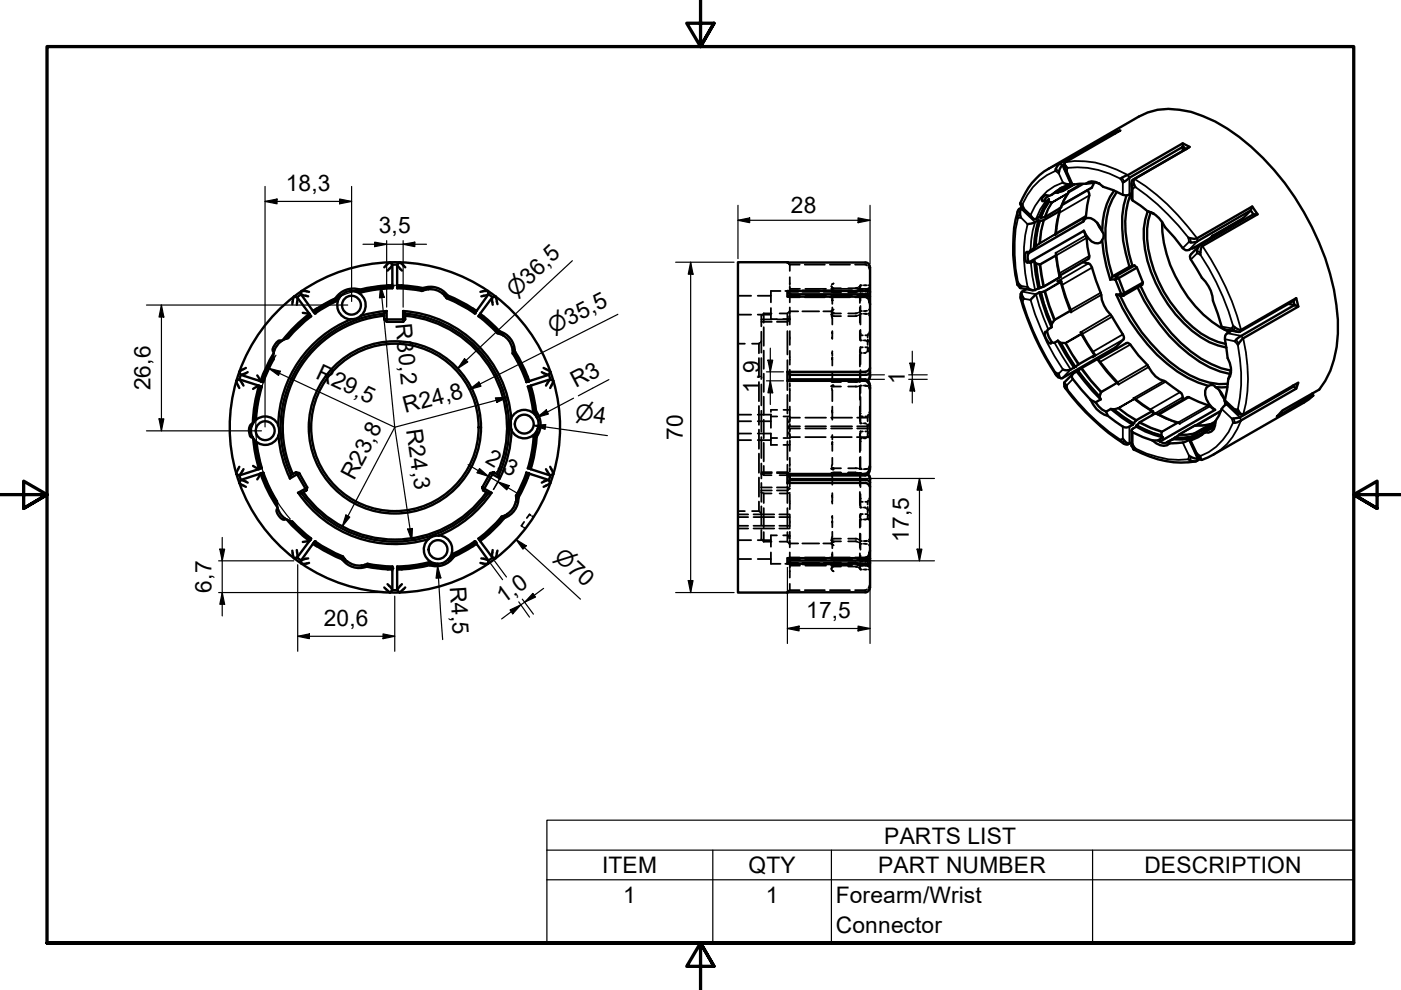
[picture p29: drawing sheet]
<svg xmlns="http://www.w3.org/2000/svg" width="297mm" height="210mm" viewBox="0 0 297 210" stroke-linecap="round" stroke-linejoin="round" font-family="sans-serif">
<defs><g id="words">
<g font-size="4.8">
<text x="60.6" y="40.4">18,3</text>
<text x="167.7" y="45.1">28</text>
<text x="80.3" y="49.5">3,5</text>
<text x="83.8" y="68.7" transform="rotate(84 83.8 68.7)">R30,2</text>
<text x="31.9" y="82.8" transform="rotate(-90 31.9 82.8)">26,6</text>
<text x="66.7" y="80.2" transform="rotate(25 66.7 80.2)">R29,5</text>
<text x="122.1" y="82.3" transform="rotate(-28 122.1 82.3)">R3</text>
<text x="161" y="83.2" transform="rotate(-90 161 83.2)">1,9</text>
<text x="191.8" y="81.3" transform="rotate(-90 191.8 81.3)">1</text>
<text x="85.9" y="87.7" transform="rotate(-15 85.9 87.7)">R24,8</text>
<text x="86.1" y="91.1" transform="rotate(82 86.1 91.1)">R24,3</text>
<text x="144.8" y="93.3" transform="rotate(-90 144.8 93.3)">70</text>
<text x="102.7" y="97.9" transform="rotate(30 102.7 97.9)">2,3</text>
<text x="75.1" y="102.1" transform="rotate(-62 75.1 102.1)">R23,8</text>
<text x="192.7" y="114.9" transform="rotate(-90 192.7 114.9)">17,5</text>
<text x="44.8" y="125.7" transform="rotate(-90 44.8 125.7)">6,7</text>
<text x="95.4" y="124.4" transform="rotate(86 95.4 124.4)">R4,5</text>
<text x="106.7" y="128.1" transform="rotate(-36 106.7 128.1)">1,0</text>
<text x="170.9" y="131">17,5</text>
<text x="68.6" y="132.6">20,6</text>
<text x="187.5" y="178.9">PARTS LIST</text>
<text x="127.7" y="185.1">ITEM</text>
<text x="158.7" y="185.2">QTY</text>
<text x="186.2" y="185.1">PART NUMBER</text>
<text x="242.6" y="185.2">DESCRIPTION</text>
<text x="132.1" y="191.5">1</text>
<text x="162.4" y="191.5">1</text>
<text x="177.2" y="191.5">Forearm/Wrist</text>
<text x="177.2" y="197.8">Connector</text>
</g>
<g font-size="4.6">
<text x="109.3" y="63.2" transform="rotate(-43 109.3 63.2)">⌀36,5</text>
<text x="117.2" y="70.8" transform="rotate(-27 117.2 70.8)">⌀35,5</text>
<text x="121.8" y="88.9" transform="rotate(8 121.8 88.9)">⌀4</text>
<text x="117.3" y="118.3" transform="rotate(43 117.3 118.3)">⌀70</text>
</g>
</g></defs>
<!-- layer: Visible (ISO) -->
<g fill="none" stroke="#000" stroke-width=".51">
<path d="M225.1 39.8l-1.5 1.1M225.4 38.7a1.8 1.8 0 0 0 1.7 .2M225.7 34.8a2.11 2.11 0 0 0-1.2 1.9M225.7 34.6a1.26 1.26 0 0 0 .5 1.7M225.7 35.7l1.6 3.5 3-.2M226.3 35.6a1.2 1.2 0 0 1-.6-1.1l11.9-6.8-1.2 .3-11.7 6.7-.7 .8-.2 .7M226.9 39.1l-2.2 .9M227.2 39l-1.5 .8-1.5 1-.6 .1M227.7 39.1l-1.1 .6M227.8 39.1l-2.4 1.4-1.2 .3M230.3 39a2.23 2.23 0 0 1 2.8 0l.8 .6 2.1 .7 2.4 1.1a1.76 1.76 0 0 0 1.5-.4M230.3 39l1-.2a1.71 1.71 0 0 1 1.8 .2"/>
<path d="M232 38.6l-.6 1.2-6.2 3.7M236.4 28l.1 .3M237.6 37.9l1.5-.8 11.7-6.7 1.4 .8-11.7 6.7a1.34 1.34 0 0 0 .2 1.8M239.9 38.9l.1 3.4 3.3 2.5M250.8 30.4v.8l-11.3 6.5-1.4 1M251.5 31.6l-11.3 6.5a1.43 1.43 0 0 0 0 1.9M251.5 31.6l-.7-.4v.8M252.2 31.2l-.7 .4M83.2 56.1l-.3 .6-.7 .7M83.2 56.1l-.6-.4-1.1 1M83.2 56.1v5M84.2 56.1l.6-.4 1.1 1"/>
<path d="M84.2 56.1l1 1.3M84.2 56.1v5l3 .2 2.3 .4M84.2 56.1h-1M84.7 55.6a35 35 0 0 0-34 46.8M84.7 55.6a35 35 0 0 1 32.6 25.2M166.9 55.6l16.6 .1a1 1 0 0 1 1 1v5.2M166.9 55.6h-10.4v70h10.4M166.9 55.6v.1M215.8 44.9a32.6 32.6 0 0 0-.1 15.4M215.8 59.9l-.1 .5 .6 .7M216.3 43.2a14.2 14.2 0 0 1 6-7.4l19.1-11.1a12.8 12.8 0 0 1 8.7-1.4 27.4 27.4 0 0 1 12.7 5.8 56.4 56.4 0 0 1 20.5 35.6 24.9 24.9 0 0 1-2.3 16l-1.3 1.9-7.8 4.4-1.2 1.4 7.7-4.5-.2-.4M216.3 43.2l.5 .1"/>
<path d="M216.3 43.2l.3 .8 .5 .2M216.6 44a1.5 1.5 0 0 0-.8 2.2M216.7 44.1l2.2 2.2M216.7 44.2a1.45 1.45 0 0 0-.2 1.9M218.1 53.6l-.3-.2a1.49 1.49 0 0 0-.2 2.1l.2 .2 .3-.2M218.1 53.7a2.03 2.03 0 0 0 0 1.8M218.1 53.6v.1M218.1 55.5l.1 .1M218.5 45.6a1.02 1.02 0 0 0 1.1 .9l.7-.5M219.2 52.7l-.7 .4-.4 .5M219.3 55.3l-.7 .4-.4-.1M219.3 55.3l.3 2.8 .6 3"/>
<path d="M219.3 55.3l.3 .6 .8 5.1-.2 .1M220.2 46.7l-1.1 .6-1.2 .2M220.2 46.7l-.8 3.8-.2 2.2M220.2 46.7l.3 .1M220.3 46l.4 .1M220.5 46.8l-.8 3.5-.1 1.9-.4 .5M222.3 41.6a.9 .9 0 0 0-1.1 0 .9 .9 0 0 0-.2 1h.4M222.3 41.6l-.6 .3-.3 .7M222.4 42.3l-.7 .4-.3-.1M222.4 42.3l-1.2 1.7-.9 2M222.4 42.3v.5l-1 1.6-.7 1.7M223.6 40.9l-1.3 .7"/>
<path d="M223.8 53.6l.9 5.1M224.2 59.7l.3-.2h.4l.1 .2M224.6 44.2l.1 .3-.1 .3-3.4 1.9-.7 .1M224.7 44.6a18.9 18.9 0 0 0-.8 4.9l-.2 .3M224.7 58.7l-3.3 2-1.1 .4M224.7 58.6v.1M224.7 58.7v.1M224.9 59.7h.1zM225 59.6a30.5 30.5 0 0 0 2.1 6.3v.3M226.6 40.5l-1.6 3.5-3.4 2-.9 .1M229.6 55.6l1.5 .4 .2 .4 2.1 5.7a7.9 7.9 0 0 0 2.4 5.1l2.3 3.7 .2 .8-.1 .3-1.7 1.6M229.7 47l.4-.6a2.05 2.05 0 0 1 2.6 .9l1 1.8a1.64 1.64 0 0 1-.9 2.5 2.83 2.83 0 0 1-2.5-1.8l-.5-.9"/>
<path d="M229.7 47l-11.6 6.7M229.8 48.9l.6 1.6 .5 4.1-.1 .3-6.1 3.6M229.8 48.9l-11.6 6.7M230.6 40.4l.2 .3 .1 .7-.6 4.4-.6 1.2M232.6 47.2l1 1.7M233.7 50.9l.3 2.7 .6 2.8 .8 2.9M235.4 59.3l1.1-.1 1.2 3.2-1 .1M235.9 58.6l-.5 .7M236.2 40.4a13.8 13.8 0 0 0-2.5 8.7M236.8 40.7a13.2 13.2 0 0 0-2.4 7.7 28.1 28.1 0 0 0 1.5 10.2M238.8 41.4a24.7 24.7 0 0 0 .7 15.2M239.7 41.1a18.7 18.7 0 0 0-.7 10.4l.4 2.4 .7 2.5"/>
<path d="M240.1 56.4l-.6 .2-3.6 2M240.5 56.3l-3.8 2.2-.8 .1M240.5 56.3l.5 .4M240.5 56.3l-.4 .1M241 56.7l-3.8 2.3-.7 .2 .2-.7 .5 .5 1.2 3.1 3.9-2.2M241 56.7l1.3 3.2M242.3 59.9l-.1 .5-3.9 2.2-.6-.2 .7-.3-.1 .5-.8 .1M243.3 44.8a5.4 5.4 0 0 1 3.7 3.4l2 2.1 1.8 2.3a1.07 1.07 0 0 0 1.3 .4l1.2-.6 3.2-1.9 .6-.5-.1 .1 6.5-3.8 1.7-1.7 .5 .8M243.3 44.8a18.5 18.5 0 0 0 .7 12.8 27.6 27.6 0 0 0 12.4 15l1.9 .7 1.7 .4M243.3 44.8l1.4 .5M244 45a18 18 0 0 0 .7 12.3 28.6 28.6 0 0 0 9.9 13.4l1.8 1 1.8 .8 1.7 .4M246.4 47a27.6 27.6 0 0 0 12.4 22.4l1.8 1"/>
<path d="M252 50.4l1.2 .2 .6-.1 11.7-6.7 1.1 1.6-11.6 6.8-.4 .5-.1 1.3M254.3 52.1l-1.8 1.8a.84 .84 0 0 0 0 1.1l2.3 3.9a7.5 7.5 0 0 1 2.4 4.9l1.8 5.5 .3 .3 .3 .2 2.7 .5M260.6 48l.2 .3M265.5 43.8l-.3 .8-11.5 6.7-.8 .1-.8-.1M265.7 45.4l-11.4 6.7a1.99 1.99 0 0 0-.5 1.6M265.7 45.4h.9M51.1 79.5l4.1 1.3M51.1 79.5l-.3 .9M52.1 78l-1.4 .8 .4 .7M52.5 78.9l-1.4 .6M54.5 79.6l.7 1.2M57.9 75.6l-1.3 2.6-1.1 2.7"/>
<path d="M57.9 75.6v-.2v.8M58 76.2l-1 2-1.2 2.8M58 74.8l-.1 .6M58.1 74.8a30.1 30.1 0 0 0-2.9 6M59.5 72.4l-1 1.1-.3 .9M59.8 72.2l-.4 .2v-.2a2.46 2.46 0 0 0-1.6 2.3l.3-.1-.1 .4M60.3 71.9l-.5 .3M60.5 71.9h-.2M61 71.7l-.7 .2M63 63l-.7-.1-.3 1.6M63 63l-.1 1.6M63 63l2.6 3.5"/>
<path d="M63.8 62.4l1.5 .4M63.8 62.4l2.6 3.5M63.8 62.4l-.8 .6M64.2 66.3l1.4 .2M65.5 61.9l-1.6-.2-.1 .7M65.6 66.5l.4 .6a33 33 0 0 0-5 4.6M65.6 66.5a30.1 30.1 0 0 0-5.7 5.7M65.8 66.7a29.9 29.9 0 0 0-5.3 5.1M66.4 65.9l.1 .2M66.5 66.1l.2 .4M67.2 65.4l-.8 .5M71.3 63.8l-2 1.1-2.5 1.6"/>
<path d="M71.4 63.7l-.1 .1M71.7 63.3l-2.7 1.3-2.4 1.6M71.8 63.2l-.4 .5M71.8 63.2l-.2 .1M72.2 62.8l.2-.2a3 3 0 0 0-.7 3.2 3 3 0 0 0 2.7 1.9M72.2 62.8l-2.7 1.3-2.2 1.3M72.2 62.8l-.4 .4M74.4 67.7a24.7 24.7 0 0 0-15.4 22.4 3 3 0 0 0-2.9-1.8 3 3 0 0 0-2.7 2v-.1M74.6 61.7a3 3 0 0 1 2.7 1.9 3 3 0 0 1-.7 3.3l2.6-.6 2.8-.4M75.2 61.7l1.1-.3a4.5 4.5 0 0 0-5.1 1.8M75.2 61.7l.6 .1M75.2 61.7h-.7a2.76 2.76 0 0 0-2.1 .9"/>
<path d="M75.8 61.8l.7 .1M75.8 61.8h.1M76.5 66.9a2.64 2.64 0 0 1-2.1 .8M81.5 66.9a23.8 23.8 0 0 0-19.4 33.6M81.5 66.5a24.2 24.2 0 0 0-19.8 34.2M82 65.9v1.8h3.5v-1.8M82 65.9l-.5 .6v1.2l.5 .5v-.5h-.5M82 68.2h3.5M82.2 60.5h1M82.2 60.5l-2.9 .3-3 .6M83.2 61.1a33.2 33.2 0 0 0-6.7 .9M83.2 60.7a29.9 29.9 0 0 0-7.2 1.1"/>
<path d="M84.2 60.5h1M84.2 60.7l3 .2 2.8 .5M85.2 60.5l2.6 .3 3 .5M85.5 67.7h.4l-.4 .5zM85.5 65.9l.4 .6v1.2M85.5 65.9a24.7 24.7 0 0 1 22.9 22.9M86 66.5a24.2 24.2 0 0 1 19.7 34.2M86 66.9a23.8 23.8 0 0 1 19.4 33.6M89.5 61.7h-.1M89.7 61.1a4.5 4.5 0 0 1 5.2 1.5M90 61.4h.1M90 61.4h.2l-.7 .2"/>
<path d="M90.8 61.3l1.6 .2 1.4 .7M90.8 61.3l-.6 .1M94.2 62.6l.5 .6M94.2 62.6l.2 .2M94.2 62.6l-.3-.4 1 .4M94.4 62.7a29.9 29.9 0 0 1 6.5 3.5M94.6 63.2l.2 .1a29.3 29.3 0 0 1 5.9 3.2l.3-.6M94.9 62.6l2.7 1.3 2.6 1.5M100.2 65.4l.8 .5M101.4 67h.1M101.5 67.1l2.3 1.9 1.6 1.6M101.7 66.7l2.2 1.9 2.1 2.1"/>
<path d="M101.8 66.5l2.3 1.9 1.8 1.8M101.8 66.5l-.3 .5M101.9 61.9l1.5-.2 .2 .7M103.6 62.4l-1.6 .4M103.6 62.4l-2.6 3.5M103.6 62.4l.8 .6M104.4 63l.7-.1 .4 1.6M104.4 63l.1 1.6M104.4 63l-2.6 3.5M105.3 70.6l.8 .2-.1-.1M105.9 70.2a4.5 4.5 0 0 1 3.3 4.3M105.9 70.2l.8 .9-.6-.3"/>
<path d="M106.6 71.1l1.2 1 .7 1.5M108.6 74.9l.1 .1M108.7 74.1v.8M108.7 74.1v.3M108.7 74.1l-.1-.5 .6 .9M108.7 75a29.5 29.5 0 0 1 2.9 6M108.8 74.4a29.9 29.9 0 0 1 3.2 6.5M109.2 74.6l1.8 3.2 1.2 3M114.9 78.9l1.4 .6M115.3 78l1.3 .8-.3 .7M116.3 79.5l-4.1 1.3M116.4 79.5l.3 .9"/>
<path d="M166.9 61.7l.5 .7h16.1l1 .4v-.9M167.4 62.4v.5M167.4 79.5v.9M184.5 78l-.3 .5-.7 .3h-16.6v1.9h16.6a1.59 1.59 0 0 1 1 1.6M184.5 61.9l-.3-.2h-17.3v1.2h16.6a1.12 1.12 0 0 1 .8 1.1l.2 .5M184.5 78l-.2 1.2-.6 .3h-16.3l-.5-.7M184.5 79.6l-.2 .6-.3 .4M184.5 78.9l-.2 1.5-.3 .3M184.5 62.8v15.2M216.3 61.1l2.6 .5M216.3 63.1a58.2 58.2 0 0 0 7.7 16.5M216.5 60.6l-.2 .5"/>
<path d="M216.6 61.9a1.5 1.5 0 0 0 .2 2M217.6 61.3l-.9 .5a1.16 1.16 0 0 0 .4 1.5M217.9 60.9a1.53 1.53 0 0 0 2.3 .2M220.3 62l-.7 .4-1.1 1.2M220.3 62l1.6 5 1 2.4M220.3 62l.4 .1 .6 2.2 1.6 4.4v.7M222 70.4l-.4-.1a2.34 2.34 0 0 0 1.2 2.6l.2-.3M222 70.4l.4 1.1 .6 1.1M222.9 69.4l-.8 .6-.1 .4M223.8 79a1.32 1.32 0 0 0 1.1 1.2M224.3 72.2l-.7 .5-.6-.1M224.3 72.2l3.4 5.7"/>
<path d="M224.3 72.2l.6 .5 3.1 5.1M227.5 79.3l-1.8 1.8-.1 .2 .6 .4M227.7 77.9a2.32 2.32 0 0 1-2.3 .4M228 77.8l-.3 .1M228.3 78.8l-.7 .4a.83 .83 0 0 0-.1 1.2l3.7 4.3M228.3 78.8l3.3 4 1.8 1.9M228.5 78.6l4.2-2.6 4.5 5.5M228.5 78.6l4.6 5.4 .3 .7M228.5 78.6l-.2 .2M229.1 70.5l.3 .1 1.1 2.1 1.7 2.6M231.6 75.7l.6-.4-4.2 2.5M232.9 76.2l6.2-3.5 .5 .4 1.8 2.2 1.9 2.1a5.8 5.8 0 0 0 3.8 3.5l3.1 2.3a1.59 1.59 0 0 1 .6 1.5"/>
<path d="M236.5 73.6l-11.5 6.6a.87 .87 0 0 1-.5-1M236.5 73.6l.2 .3M236.7 62.5a37.2 37.2 0 0 0 15.1 17.6l2.3 1 2.1 .7M236.7 62.5l.8 .2M237.5 62.7a38.3 38.3 0 0 0 12.6 15.6 16.3 16.3 0 0 0 10.2 3.1M241.2 60.9a35.2 35.2 0 0 0 15.3 17l2.2 .9 2.1 .5M241.8 60.6a39.4 39.4 0 0 0 10.7 13.9 20.5 20.5 0 0 0 8.5 4.1M260.9 70.1v.1a1.53 1.53 0 0 0-1.2 1.7l.6 4a4.2 4.2 0 0 1 .1 4.5M260.9 70.1v.2M261 78.4l-.6 2M261.4 69.1l.9 .6 .8 .2 11.7-6.7 .5 1.8-11.7 6.7-1.2 1.4M273.1 64.4l1.3 .3"/>
<path d="M274.3 63.8l.1 .9M274.4 64.7l-11.3 6.5-1.3 1.2M274.4 64.7l.9 .3M274.8 63.2l-.5 .6-11.6 6.6a2.2 2.2 0 0 1-1.5-.8M50.7 99l-.6 1.4 .6 .4M50.7 80.4l-.6 .3 .6 1.6M50.7 80.4l.9 1.4M50.7 80.4l4.2 1.4M51.6 99.5l-.9 1.3M53.3 90.4a3.2 3.2 0 0 0 .2 2.2M53.4 90.1l-.2-.1a2.29 2.29 0 0 0 .1 2.7l.2-.1M53.5 92.6l.4 .8"/>
<path d="M53.5 92.7a3 3 0 0 0 2.9 1.6 3 3 0 0 0 2.7-1.9 24.7 24.7 0 0 0 2.4 9M53.7 98.8l1.2 .7M53.7 92.9a30.1 30.1 0 0 0 1.2 6.6M53.8 89.3l-.4 .8M53.9 93.4l.5 .6M53.9 93.4l.1 .2M54 93.6l.4 2.9 .7 2.8-.1 .1M54.3 88.5l-.5 .8M54.4 94v.1M54.4 94.1l.4 2.2 .7 2.9M54.9 81.8l-1.2 .7M54.9 99.5l-4.2 1.3"/>
<path d="M54.9 81.8l.6 .2M54.9 81.8a30.1 30.1 0 0 0-1.3 8M55 99.4l-.1 .1M55.2 81.9a33.2 33.2 0 0 0-1.4 7.2v.2M55.2 80.8l.6 .2M55.4 99.2l-.4 .2M55.5 82a29.5 29.5 0 0 0-1.2 6.5M58.9 90.1a2.88 2.88 0 0 1 .1 2.3M108.4 88.8a3.1 3.1 0 0 0 .1 2.3 24.7 24.7 0 0 1-2.5 10.3M111.9 99.3h.1M111.9 82l.8 2.9 .3 2.2M112 99.3l.5 .2"/>
<path d="M112.2 80.8l-.6 .2M112.3 81.9a26 26 0 0 1 1.1 5.8l.1 .1M112.5 81.8l.3 .9M112.5 99.5l4.1 1.3M112.5 81.8l-.6 .2M112.8 98.5l-.3 1M112.8 82.7l.8 4.5a4.5 4.5 0 0 1 .2 5.4M113 87.2v.1M113 87.2l.5 .6M113.1 92.7a29.5 29.5 0 0 1-1.2 6.6M113.5 87.8l.2 .5M113.6 92l-.5 .7"/>
<path d="M113.6 92l-.1 .2a28.3 28.3 0 0 1-1.2 7.2M113.6 92l.3-.5a31.1 31.1 0 0 1-1.1 7M113.7 87.2v1.1M113.7 88.3l.2 .3M113.9 88.6a3 3 0 0 0-2.9-1.7 3 3 0 0 0-2.7 1.9M113.9 88.6a3.1 3.1 0 0 1 .1 2.2M114 90.9l-.2 .6M114 90.9a3 3 0 0 1-2.7 2 3 3 0 0 1-2.9-1.8M115.8 99.5l.8 1.3M116.6 80.4l.7 .3-.7 1.6M116.6 80.4l-.8 1.4M116.6 99l.7 1.5"/>
<path d="M116.6 80.4l-4.1 1.4M117.3 80.8a35 35 0 0 1 0 19.7M166.9 80.7l.5-.3h16.1a1.35 1.35 0 0 1 1 1.4v17.2M184.5 99a1.63 1.63 0 0 1-1 1.5h-16.6v1.9h16.8l.5 .4 .3 .4M184.5 99a1.47 1.47 0 0 1-1 1.8h-16.1l-.5-.3M225.6 81.3l.2 .9 .5 .4M225.8 82.2a48.5 48.5 0 0 0 12.5 11.9M231.2 84.7a5.7 5.7 0 0 0 3.7 3.5M231.2 84.7l1.1 .6M232.3 85.3l1.4 1.5 .8 .5M233.4 84.7l-1.1 .6M234.5 87.3l.4 .9"/>
<path d="M234.9 88.2l3.2 2.3a1.75 1.75 0 0 0 2.1-.4M235.5 86.7l2.4 1.9 2.3 1.5M235.5 86.7l.7 .1 4.1 3M235.5 86.7l-1 .6M237.6 93.3a1.25 1.25 0 0 0 1.9 .7M238.1 93l.3 .4a1.2 1.2 0 0 0 1.1 .6M239.9 93.8l-.4 .2M239.9 91.3v3.2M240.2 94.2l-.3 .3 .4 .8M240.3 89.8l-.1 .3M240.3 95.3a20.4 20.4 0 0 0 13.3 2.5M240.3 84.4l4.2 2.8"/>
<path d="M240.7 95.1l-.4 .2M240.9 90.5l-.9 .6v.4l.2 .2 2.1 1 2 .7M240.9 90.5l1.9 1 3.8 1.2M241 90.2l3.4 1.6 1.7 .5 .5 .4M241 90.2l-.1 .3M244.2 88l.3-.5-.1-.3-3.4 1.9-.7 .7M244.3 93.4h1.2l.4 .2M244.3 93.4a3.1 3.1 0 0 0 3.2 1l.5-.4M245.9 93.6a1.28 1.28 0 0 0 1.6 .2M246.6 92.7l-1.1 .7M247.5 93.8l.1-.1 .4 .3M248.7 93.1l-1.1 .6"/>
<path d="M249 92.9l-1.5 .9M249 92.9l-.3 .2M250.1 89.8l-.2-.2a17 17 0 0 1-4.7-2l-3.5 1.9-.7 .7M252.1 96.6l.8 .5a1 1 0 0 0 1.2 0M252.3 93.4l1.6 3.4M252.8 92.9l-1 .5a3.9 3.9 0 0 1-2.4 .6h-1.4M252.8 92.9l-2 .3-2.1-.1M252.8 92.6l-3.8 .3M252.8 92.6v.3M253.8 96.2l.1 .6 .7 .6M254.5 97.3a1.93 1.93 0 0 1-2.5 .1M254.9 92.2l-1.5 .5v-.3"/>
<path d="M255.5 91.7l-1.4 1-1.8 .7 1.1-.7M256.3 91l-.8 .7M256.6 90l-1.5 .2-1.9 .1-3.2 1.8-1 .8M256.9 90l-3.6 1.9-.5 .7M257.2 90.5l-.9 .5M257.3 90.5l-.2-.1a13.7 13.7 0 0 1-3.7 2M257.6 89.6l-.6 1.2-.7 .2M257.6 89.8l-1.5 1M257.6 86.9a8.2 8.2 0 0 0-3.5-1.7l-2.2-1-6.4 3.6M257.6 86.9l-11.7 6.7M257.6 89.6l-3.9 2.2-.3 .6M257.7 89.4l-.1 .2"/>
<path d="M257.7 82.1h2.5M257.7 82.1a4.5 4.5 0 0 1 2 2.9M257.7 82.1a1.26 1.26 0 0 0-1.3-.4 1.26 1.26 0 0 0-.9 1.1 4.5 4.5 0 0 0 2.1 4.1M258.6 82.8l.9 1.7M258.9 87.1l-5.4 3.1M259.7 85.1l.1 .8M260.2 85.6l-.5 .3a4.4 4.4 0 0 0-1.3 2.2l-.7 1.2a1.87 1.87 0 0 1-2.2 2.4M260.4 80.4l-.2 2.2-.5 2.4 2.6 2.5M261.8 86.8a1.37 1.37 0 0 0 1.7 1.1M262.4 86.8a1.36 1.36 0 0 0 1.2 1.1l11.7-6.8-.5 1.3-11.8 6.9-.7 .3h-.9M274.1 81.8l.2 .2M274.3 82l-11.4 6.5-1.7 .2"/>
<path d="M274.3 82l.5 .4M274.4 81.6l-.1 .4M278.4 83.9l-2 1.5-19.1 11-2.5 1.1-.2-.1-.1-.7M50.7 102.4l1.4 .8M50.7 102.4a35 35 0 0 0 54.4 16M50.8 100.8l.3 1M51.1 101.8l1.4 .5M51.1 101.8l-.4 .6M55.2 100.4l-.7 1.2M55.2 100.4l-4.1 1.4M55.2 100.4a30.1 30.1 0 0 0 3.6 7.2M55.3 100.4h-.1"/>
<path d="M55.5 100.4h.1M55.5 100.4a31.4 31.4 0 0 0 3.2 6.6M55.8 100.3l-.5 .1h.2M55.9 100.3a29.5 29.5 0 0 0 2.8 5.9M58.7 106.3v.7M58.7 106.2v.2M58.7 107l.2 1h-.2a2.25 2.25 0 0 0 1.6 2.2l.1-.2 .9 .4M59 108.1l.7 1.2 .7 .6M60.8 110.2a30.1 30.1 0 0 0 4.8 4.5M61.4 110.5l2.1 2.1 2.3 1.9M61.5 110.5l-.2-.1 .6 .2M61.5 101.4l1.5-.8 1.8 3-1.6 .9 .7 .1 1.1-.6 .2-.7-.4 .3 .2 .4"/>
<path d="M61.9 110.6h.1M61.9 110.6l4.1 3.6M62 116.7l.3 1.6 .7-.1M62.7 100.1l-1 .6-.2 .7M62.9 116.6l.1 1.6M63 118.2l.8 .6M63.2 104.5a24.7 24.7 0 0 0 27.7 9.8M63.4 100.3l-.4 .3-.3-.5 .7 .2 1.8 3M63.8 118.8l.2 .7 1.5-.1M64 104.6a24.2 24.2 0 0 0 39.5 0M64.3 104.4a23.8 23.8 0 0 0 38.8 0M65.3 118.4l-1.5 .4"/>
<path d="M65.6 114.7l-1.4 .2M65.6 114.7l-2.6 3.5M66 114.2l-.4 .5M66.4 115.3l.8 .6M66.4 115.3l-2.6 3.5M66.6 115.1a29.9 29.9 0 0 0 6.4 3.4M66.7 114.8l-.3 .5M66.8 114.8a29.5 29.5 0 0 0 5.9 3.2M67.2 115.8l2.6 1.6 2.7 1.2M72.5 118.6l1 .4-.3-.4M72.6 118.6a4.5 4.5 0 0 0 5.1 1.5l4.5 .6M72.6 118l.6 .6"/>
<path d="M73 118.5l.2 .1M73.6 119l1.4 .8 1.6 .1M76.6 119.9l1.1 .3M77.2 119.8l-.6 .1M77.4 119.8l2.9 .5 2.9 .2M77.9 119.5l-.7 .3h.2M78 119.5l-.1 .1M78 119.6l2.2 .3 3 .2M90.8 119.2a29.5 29.5 0 0 1-6.6 .9v5M90.8 119.2h.2M90.9 119.2l.7 .3M91.1 119.8l-2.9 .6-3 .3"/>
<path d="M91.6 119.5h-.2a29.7 29.7 0 0 1-7.2 1M91.6 119.5h.6M92.2 119.5l-1.1 .4M92.8 119.5h-.6M93 113.6a2.99 2.99 0 0 0-2.9 4 2.99 2.99 0 0 0 4.9 1.1M95.2 118.5l1-.5a4.5 4.5 0 0 1-5.1 1.8M95.2 118.5l-.2 .2M95.6 118.1l-.4 .4M100.9 115.1l-2.5 1.5-2.8 1.5M101 115.3l-2.5 1.6-2.3 1.1M101 115.3l-.3-.5-2.6 1.6-2 1-.5 .7M101 115.3l2.6 3.5"/>
<path d="M101.4 114.2l.4 .5M101.8 114.7l2.6 3.5M102 118.4l1.6 .4M102.4 104l1.1 .6 .7-.1M103.6 118.8l-.2 .7-1.5-.1M103.9 100.3l-1.7 3 .2 .7 .3-.4-.5-.3M104.2 104.5a24.7 24.7 0 0 1-11.2 9 3 3 0 0 1 2.7 2 3 3 0 0 1-.7 3.2M104.4 118.2l.7 .1M104.4 118.2l-.8 .6M104.5 116.6l-.1 1.6M104.6 100.1l-.2 .5-.5-.3 .7-.2 1.1 .6 .3 .7M105.5 116.7l-.4 1.6"/>
<path d="M106 101.4l-1.6-.8-1.7 3 1.5 .9M106.3 109.6a29.5 29.5 0 0 1-4.8 4.6M106.9 109.9l-2.6 2.7-2.5 2.1M106.9 109.4a29.9 29.9 0 0 1-5.2 5.1M107.1 109.3l-.8 .3M107.1 109.3l-.2 .1M107.6 109l-.7 .9M107.6 109l-.5 .3M109.3 106.4l-.6 1.5-1.2 1.1M109.9 105.4a4.5 4.5 0 0 1-3.1 4.5M111.6 100.2h.1M111.6 100.2l-1.1 2.8-1.1 2 .1 .8v-.2"/>
<path d="M111.6 100.2l.6 .2M111.9 101.3l-1 2.4-1.5 2.7 .1-.6M112 100.3l-1.1 2.7-1.4 2.6M112.2 100.4l-.3 .9M112.2 100.4l4.1 1.4M116.3 101.8l.3 .6-1.3 .8M116.3 101.8l-1.4 .5M116.7 100.8l-.3 1M117.3 100.5l-.7 .3M117.3 100.5a35 35 0 0 1-12.2 17.9M167.4 100.8v1M167.4 118.3v.5"/>
<path d="M184 100.6l.3 .3 .2 .4v1.9M184 100.6l.3 .5 .2 .5M184.5 118.4v6.2a1.08 1.08 0 0 1-1 1h-16.6M184.5 116.7a1.63 1.63 0 0 1-1 1.6h-16.6v1.2h17.3l.3-.1M184.5 118.4l-1 .4h-16.1l-.5 .7M184.5 102.3l-.3-.3-.5-.2h-16.3l-.5 .6M184.5 103.2v15.2M81.5 124.6l1.1 1 .6-.5M82.2 123.9l.7 .7 .3 .5M82.2 120.7h1M83.2 120.1v5M83.2 125.1h1"/>
<path d="M84.2 120.7h1M85.2 123.9l-1 1.2M85.9 124.6l-1.1 1-.6-.5M166.9 125.6h.1"/>
<circle cx="74.5" cy="64.7" r="2"/>
<circle cx="56.2" cy="91.3" r="2"/>
<circle cx="83.7" cy="90.6" r="18.3"/>
<circle cx="83.7" cy="90.6" r="17.8"/>
<circle cx="111.2" cy="89.9" r="2"/>
<circle cx="92.9" cy="116.5" r="2"/>
</g>
<!-- layer: Visible Narrow (ISO) -->
<g fill="none" stroke="#000" stroke-width=".38">
<path d="M219 39.7l1.4-1.4 1.6-1.2 1.8-.9 .7 .5 .9 2a10.9 10.9 0 0 0-6.9 6.9l-1.4-1.4-.3-.9 1-1.9zM222.3 35.8l2.4-1.1 .5 .4 1.8 3.9M223.8 35.8l.7 .6M224.7 40l-1.8 1.3M225.9 34.4a19.5 19.5 0 0 1 13.2 2.7l.4 .6v3.5M226 35.3l-.1 .7M226.6 39.7l-1.2 .8M227.2 39l-1.6 .8-1.4 1 1-.3M227.5 39.2l-1.3-2.9 .1-.7a18.4 18.4 0 0 1 11.3 2.3l.5 .8v2.6M227.6 39.1l-2.4 1.4M227.8 39.1l-2.6 1.4M229.2 39l-2.6 1.5-.2 .5"/>
<path d="M229.8 39l-3.3 1.9M231.5 39.7l-6.3 3.6M237.9 37.7l.5 .8M240.2 38.1l.3-.2a47.4 47.4 0 0 1 13.3 12.6l.1 .7-1.8 1.8M240.5 39.2l-.5 .3M215.8 46.2l.7-.1 1.4 1.4a27.5 27.5 0 0 0 0 13.4l-1.4-.3-.7-.7a33 33 0 0 1 0-13.7zM216.1 44.3h.4l3 2.8-.6 1.8-.4 4.2M216.3 45.6l-.6 .1M216.5 43.3l.3 .9M218.6 55.7l.3 2.9 .6 2.9M220.5 56l.9 4.7 3.2-1.9-.1 .1M220.5 56l.1 .1 3.2-1.8 .8 4.5 .1-.2"/>
<path d="M221.2 46.7l-.5 2.4-.4 2.5-.7 .6 .1-1.9 .8-3.5M221.4 46.6l-.6 2.4-.3 2.5-.1 .2M221.7 42.7l-1.2 1.7-.9 2.1M222.4 42.8l-1 1.6-.7 1.7M222.4 42.8l.5 .2-1.5 3.1M222.4 42.7l.6 .2M223.1 42.8l-.9 1.6-.6 1.6M223.7 49.6l-4.2 2.7M223.7 49.6l-3.2 2M223.8 54.1l-3.3 1.9-1-.2M223.9 49.5l-.2 .1M224 53.9l-.2 .4v-.2"/>
<path d="M224.6 44.8l-.6 2.3-.3 2.5M224.7 59.8l-3.1 1.8v.2l3.3-1.9 .8 3 1.2 3.1M224.9 59.7l-.2 .1 .3-.1M226.4 41l-3.3 1.8v.2l3.2-1.9-1.5 3M226.4 41h.1M230.1 46.1l-6.4 3.6M230.2 49.9l-6.4 3.7v.5M230.3 45.8l-6.4 3.6M230.4 50.5l-6.4 3.6M230.8 55.9l-6.6 3.8M230.9 54.3l-6.3 3.6M230.9 41.4l-6.3 3.7"/>
<path d="M231.5 56.7l-6.3 3.7M240.2 42.5v-2.5l.5-.3a49.4 49.4 0 0 1 11.3 10.7l.1 .9-1.3 1.3M252.3 50.5l.2 .9M252.5 55l1.3-1.3 .7 .3a54 54 0 0 1 6.9 15.1l-.2 .5-2.2-.3M253.8 53.2l.7 .3M254.4 52l.6 .2a58.3 58.3 0 0 1 8.1 17.7l-.2 .4M263.5 46.3l-6.5 3.8M215.7 60.1l.6 .8M216.7 61.8l2.9 .6 .7 2.5 1.9 4.9M216.8 62.9l-.3 .6M217.1 63.3l1.4 .3a53.8 53.8 0 0 0 6.9 14.7l-.9 .9-.7-.2a58.2 58.2 0 0 1-7-15.1zM220.7 62.1l.6 2.2 1.6 4.4 .6-.8 3.3-2h.3"/>
<path d="M220.7 62.1l.7-.3 .9 3 1.2 3.1h.1M221.4 60.7h-.2l-.8-4.5-.8-.3 .8 5.1 .8-.2M221.4 61.7l-.9 .3M221.6 61.6l-.2 .2h.2l2 6.1 3.3-1.9M223.6 72.7l3.4 5.6-1.8 1.9M223.6 67.9l-.7 1M223.8 79.3l.7 .4M224.7 72.6l1.1 .1M224.9 72.7l3.1 5.1M224.9 72.7l1 .1 2.7 4.5M225.9 72.7h-.1h.2l2.8 4.5M228.5 78.6l3 3.7 1.6 1.7"/>
<path d="M229.2 78.1l2 2.6 2.2 2.5-.4 .8M229.2 70.8l-3.3 1.9 3.3-1.8 2.8 4.4M229.4 78l1.9 2.6 2.2 2.4-.1 .2h.1M229.4 70.6l-.2 .3v-.1M232.6 76.2l2 2.6 2.1 2.4M233.4 62.1l-6.4 3.6M233.5 62.5l-6.4 3.7-.2-.2M235.5 66.7l-6.4 3.8 .1 .3M235.8 67.2l-6.4 3.6M238.1 70.9l-6.4 3.7M238.2 72l-6.6 3.7M239.6 73.1l-6.4 3.6"/>
<path d="M243.3 77.4l-6.4 3.7M243.5 77.8l-6.3 3.7-.4-.2M259.7 71.9l2.1 .5 .6 .7a33 33 0 0 1 0 13.7h-.6l-2.1-2M260.2 70.6l2.9 .6 .5 .5a32.4 32.4 0 0 1 0 16.2M261.8 69.4l-.2 .6M262.1 72l.5 .8M225.9 81.5l.1 .9M227.5 80.4l-1.3 1.3 .1 .9a47.6 47.6 0 0 0 11.3 10.7l.5-.3v-2.5M236.7 81.2l-3.1 2-.4 1M236.7 81.2l-3.2 1.8 .1 .2M236.7 81.2h.3M237 86.5l-1 .3"/>
<path d="M237.2 86.5h-.2l4 2.6M238.4 93.4l-.5 .3M239.5 90.5v3.5M240 94.4l.5 .8M240.2 91.7v2.5l.5 .9a20.5 20.5 0 0 0 11.3 2.3l.1-.8-1.3-2.8M240.4 84.6l-3.2 1.9 3.3-1.9 3.7 2.6M240.7 84.6h-.3M240.9 89.2l-3.8-2.6-.9 .2 2 1.6 2.1 1.4M241.6 89.6l2.3 1.2 2.4 .8-.2 .7-1.7-.5-3.4-1.6M241.7 89.5l2.3 1.1 2.4 .9-.1 .1h.1M244.9 87.7l2.4 1.1 2.3 .8M246.8 80.7l-6.5 3.7 .1 .2"/>
<path d="M247.1 80.9l-6.4 3.7M249.6 89.6l-3.2 1.9M249.6 89.6l.1 .1M249.6 89.6h.3M249.7 89.7l-3.3 1.8-.2 .9M249.9 92.2l-.7 .6M250.2 83.2l-6.4 3.6M250.8 84.2l-6.6 3.8M252.1 93.3l1.8 3.9-.1 .5M252.1 84.2l-6.4 3.7M252.5 96.9l-.2 .7M252.8 92.6l-1.8 .2h-1.9"/>
<path d="M253.2 92l-1.6 .2h-1.7M253.3 91.9l-1.6 .2h-1.6l-.2 .1M253.4 90.2l-.2 .1M253.7 91.8l1.9-.7 1.6-1.1-.2 .4-1.1 .8-1.2 .7-1.3 .5M253.8 96.6l.7 .5M256.1 90.8l-2.2 .9M256.2 86l-6.4 3.6M256.5 90l-3.2 .3-3.3 1.8M256.5 86.1l-6.4 3.7-.4-.1M257.4 89.9l-.2 .1M257.6 89.8l-.3 .2-.2 .4M257.6 89.6l-.5 .2"/>
<path d="M257.7 89.3l-1.3 .7M258.8 87.2l-5.2 3M259 86.7l2.2 2 .2 .9a12.4 12.4 0 0 1-6.9 7.1l-.7-.5-1.3-2.8M260 85.7l2.9 2.8 .2 .6a13.6 13.6 0 0 1-5.8 7.3M261.6 88.7l.2 .9M262.1 87.2h.5"/>
</g>
<!-- layer: Visible (ISO) -->
<g fill="#000">
<circle cx="250.8" cy="31.2" r=".25"/>
<circle cx="219.6" cy="52.2" r=".25"/>
<circle cx="220.5" cy="46.8" r=".25"/>
<circle cx="220.7" cy="46.1" r=".25"/>
<circle cx="223.9" cy="49.5" r=".25"/>
<circle cx="224.2" cy="40.8" r=".25"/>
<circle cx="224.7" cy="58.7" r=".25"/>
<circle cx="252.7" cy="52.6" r=".25"/>
<circle cx="252.8" cy="52.6" r=".25"/>
<circle cx="257.1" cy="50" r=".25"/>
<circle cx="66.7" cy="66.5" r=".25"/>
<circle cx="83.2" cy="60.7" r=".25"/>
<circle cx="84.2" cy="60.7" r=".25"/>
<circle cx="100.6" cy="66.5" r=".25"/>
<circle cx="101.7" cy="66.8" r=".25"/>
<circle cx="105.5" cy="70.6" r=".25"/>
<circle cx="167.4" cy="79.5" r=".25"/>
<circle cx="167.4" cy="62.4" r=".25"/>
<circle cx="220.4" cy="61" r=".25"/>
<circle cx="228" cy="77.8" r=".25"/>
<circle cx="228.5" cy="78.6" r=".25"/>
<circle cx="260.8" cy="70.1" r=".25"/>
<circle cx="274.4" cy="64.7" r=".25"/>
<circle cx="55.2" cy="81.9" r=".25"/>
<circle cx="55.4" cy="80.9" r=".25"/>
<circle cx="112" cy="80.9" r=".25"/>
<circle cx="112.3" cy="81.9" r=".25"/>
<circle cx="112.3" cy="99.3" r=".25"/>
<circle cx="236.2" cy="86.8" r=".25"/>
<circle cx="240.3" cy="89.8" r=".25"/>
<circle cx="241" cy="90.2" r=".25"/>
<circle cx="246.1" cy="92.3" r=".25"/>
<circle cx="252.8" cy="92.6" r=".25"/>
<circle cx="253.4" cy="92.4" r=".25"/>
<circle cx="257" cy="90.4" r=".25"/>
<circle cx="274.3" cy="82" r=".25"/>
<circle cx="55.7" cy="100.2" r=".25"/>
<circle cx="65.7" cy="114.5" r=".25"/>
<circle cx="66.5" cy="115" r=".25"/>
<circle cx="66.7" cy="114.8" r=".25"/>
<circle cx="100.6" cy="114.8" r=".25"/>
<circle cx="100.8" cy="115" r=".25"/>
<circle cx="101.7" cy="114.5" r=".25"/>
<circle cx="112" cy="100.3" r=".25"/>
<circle cx="167.4" cy="118.8" r=".25"/>
<circle cx="167.4" cy="101.8" r=".25"/>
<circle cx="83.2" cy="120.5" r=".25"/>
<circle cx="84.2" cy="120.5" r=".25"/>
</g>
<!-- layer: Hidden (ISO) -->
<g fill="none" stroke="#000" stroke-width=".38">
<path d="M166.9 55.7l.2 .1M167.3 56l.1 .1zM167.4 56.1v1.3M167.4 58.8v1.6M167.4 56.1h2.1M170.6 56.1h4.3M176 56.1h4.2M181.3 56.1h2.2l.3 .2M184.1 56.6l.3 .5M184.4 57.2l.1 .2M56.5 78.8l-.8 1.8M57.8 76.2l-.7 1.3"/>
<path d="M57.9 75.9l-.1 .2M57.9 75.7v.1M60.7 71.8l-.1 .1M61 71.6l-.2 .1M62.6 69.8l-1.6 1.7M65.3 66.3l.2 .3M65.5 67.1l-2.1 1.9M66.2 65.6l.3 .3M68.6 65.1l-1.6 .9M71.2 63.7l-1.3 .7M71.4 63.6l-.1 .1M71.6 63.4v.1"/>
<path d="M76.1 61.8l.1 .1M76.3 61.9h.2M78.9 61.4l-2.4 .5M82.7 60.9l-2.7 .3M83.2 60.1l-.1 .5M84.2 60.1l.1 .5M84.6 60.9l1.9 .2M87.9 61.3l1.6 .3M89.5 61.6h.2M89.8 61.5h.1M94.4 62.8l.2 .2M94.6 63l.1 .1"/>
<path d="M94.8 63.2l2.2 1M98 64.7l2.4 1.3M101.2 65.6l-.4 .3M101.9 67.1l1.4 1.3M102 66.3l-.1 .3M104.4 69.4l1 1.1M105.5 70.5l.1 .1M105.7 70.6l.2 .1M108.7 74.5v.1M108.8 74.7v.2M108.8 74.9l1.2 2.1M110.5 78l1.2 2.6"/>
<path d="M156.5 66.7h2.8M156.5 62.7h2.8M156.5 72.9h1.4M159.4 72.9h1.5M160.7 66.7h2.7M160.7 62.7h2.7M160.9 72.9v2M160.9 75.9v4.1M161.1 72.7l-.2 .2M161.4 70.3v4.5M161.4 75.9v4.5M161.4 72.4l-.1 .2"/>
<path d="M161.4 67.7h2.2M161.4 68.2h2.2M161.6 66.8l-.2 .2v2.2M161.9 66.5h1.7M161.9 66.5v1.9M161.9 69.4v3.9M161.9 74.3v3.9M161.9 79.2v3.9M161.9 66.5l-.1 .1M163.4 65.3v2.4h1.3M164.7 67.7h2.4M165.3 66.5h1.6"/>
<path d="M165.5 61.7h-2.1v2.4M166.1 67.7h1.3M166.5 61.7h4.1M166.9 70.2v5M166.9 76.4v2.4M166.9 62.9l.2 .1M167.1 66.3l-.2 .2v2.4M167.1 68l-.2 .2h-2.2M167.2 67.5l.2 .2M167.3 63h.1M167.3 67.7h.1l-.1 .2M167.4 62.9v.1"/>
<path d="M167.4 61.9h1.8M167.4 61.6h1.8M167.4 60.7v.5h2.2M167.4 61.4v.5M167.4 62.2v.2M167.4 63v1.1M167.4 65.2v1.4M167.4 67.1v1.7M167.4 70.2v1.4M167.4 71.7v1.4M167.4 74.4v1.5M167.4 76v1.3"/>
<path d="M167.4 78.4v1.1M167.4 65.9l-.1 .2M167.4 63h2.1M167.4 62.6h2.2M167.4 66.9l-.1 .3M167.4 66h1.8M170.1 61.9h3.6M170.1 61.6h3.6M170.1 66h3.6M170.6 63h4.3M170.8 61.7h5M170.8 62.6h4.3"/>
<path d="M170.8 61.2h4.3M174.6 66h1.7M174.6 61.9h1.8M174.6 61.6h1.9M176 63h4.2M176.2 61.7h4.6M176.2 62.6h4.5M176.2 61.2h4.5M176.3 66.6l.2 .4M176.3 60.7l.2 .3zM176.3 67l.2 1.8M176.4 66.4l.3-.1-.4 .2"/>
<path d="M176.4 65.8l.3-.2-.2 .2M176.4 70.5l.1 .2M176.4 63.2l.1 .1M176.4 71.6l.1 .1M176.4 76.2h.1M176.4 63.7h.1M176.4 70.5h.1M176.4 61.9h.1M176.5 65.2v.7h-.2v.2l.2 .3M176.5 60.2l.2-.1zM176.5 61.6l-.1 .3M176.5 74.7v.7"/>
<path d="M176.5 61.6h.1M176.5 61.8l-.1 .1M176.5 61v.3M176.5 62.8v.2M176.5 63.4v.1M176.5 63.5v.9M176.5 70.2l-.1 1.3M176.5 71.8v.1M176.5 74.5v.1M176.5 75.7v1.8M176.5 78.8l-.2 1.7M176.5 61v.1"/>
<path d="M176.5 75.9l-.1 .2M176.5 63.6l-.1 .1M176.5 63l-.1 .1M176.7 61.6l1.6 .1M176.7 67h1.6M176.7 66.5h1.6M176.7 61.1h1.6M176.7 61.9l1.6 .1M179.8 67h1.6M179.8 66.5h1.6M179.8 61.1h1.6M181.3 63h2.2l.4 .2"/>
<path d="M181.7 61.7h2.3M181.7 62.6h2.3M181.7 61.2h2.3M181.8 61.9l-2 .1M181.8 61.6l-2 .1M181.8 66.9l-.3 .1M181.8 66.3l-.3 .2M181.8 61l-.3 .1M182.3 75.5v.1M182.3 61.8h.1M182.3 70.7l.1 .2M182.3 74.3v.5"/>
<path d="M182.3 71.9l.1 .1M182.3 66.2l-.2 .1M182.3 60.7v.4M182.3 61.4v.4M182.3 62.8v.1M182.3 63.1v1.1M182.3 65.2v1M182.3 66.8v1.6M182.3 70.1v1.8M182.3 75.2v2.5M182.3 78.8v2.1M182.3 60.7l-.2 .2"/>
<path d="M182.3 66.8h-.2M182.3 61.8h-.2M182.3 61.4l-.2 .1M182.4 66.1l-.1 .1M182.4 63l-.1 .3M182.4 61.4h-.1M182.4 62.5l-.1 .1M182.4 73.9l-.1 .3M182.4 75.2l-.1 .3M182.4 66.7l-.1 .1M182.4 60.7h-.1M182.4 60.5v.4"/>
<path d="M182.4 61.2v.5M182.4 62.6v1.2M182.4 64.9v1M182.4 66.5v2.3M182.4 69.9v2.3h.4M182.4 74.4v2.9M182.4 78.5v2.3M182.4 66.5v.1M182.4 65.9v.1M182.4 60.5v.1M182.4 62.8h.5M182.4 66.5h.4"/>
<path d="M182.4 65.9h.4M182.4 74.8h.4M182.4 61.3h.5M182.4 71.1h.5M182.4 60.5h.4M182.9 62.2h-.5v.2M182.9 73.6h-.5v.4M183.1 66.5h.7M183.1 72.2h.5M183.1 60.5h.7M183.5 62.9l.4 .2M183.5 66.5l.3 .1"/>
<path d="M183.5 73.6h.5l.1 .3M183.5 62.8h.5M183.5 62.2h.5M183.5 61.3h.5M183.5 71.1h.5M183.6 74.7l-.5 .1M183.8 72.3l.2 .1 .2-.2h.1l.1 .5M183.8 65.9h-.7M184 61.7v.2M184 61.2v.1M184 61.3v.1M184 61.6v.3"/>
<path d="M184 62.1v.1M184 62.3v.3M184 62.7v.1M184 71.1v.4M184 72v1.1M184 73.8v.6M184 62.8l.1 .1M184 62.2l.1 .1M184 74.4l-.2 .2M184.1 61.6l-.1 .1M184.1 60.5h.4M184.1 70.8l-.1 .3"/>
<path d="M184.1 61.2l-.1 .1M184.1 61.5l-.1 .2M184.1 61.1l-.1 .1M184.2 63.5l.2 .6M184.2 63.6l.2 .6M184.2 66.8l.3 .4M184.3 63l.2 .2M184.3 62.5l.2 .1M184.3 74.2l.2 .3M184.4 73.8l-.2 .7-.2-.1M184.4 64.3l.1 .2M184.4 64.4l.1 .2"/>
<path d="M184.5 66.3l-.4 .2M184.5 65.4l-.3 .3M184.5 61.4l-.2 .1M184.5 70.2l-.2 .3M184.5 61.1h-.2M184.5 61.2l-.2 .1M184.5 60.8l-.2 .1M54 88.9v.1M54.1 88.6v.1M54.1 93.7l.1 .1M54.2 93.9l.1 .2M54.3 94.1l.2 1.5"/>
<path d="M54.4 86.2l-.2 2.4M54.5 81.7l.4 .3M54.8 97.1l.3 1.8M54.9 80.7h.4M54.9 99.3l-.4 .2M55.1 82.3l-.5 2.8M112.1 80.7h.4M112.3 82.3l.3 1.9M112.5 99.3l.3 .2M112.8 96.2l-.5 2.7M112.8 81.7l-.3 .3M112.9 85.6l.2 1.5"/>
<path d="M113.2 87.2v.1M113.2 87.4l.1 .1M113.3 92.7l-.3 2.3M113.3 92.5v.1M113.4 92.2l-.1 .2M156.5 93.3h2.8M156.5 89.3h2.8M156.5 91.9h2.8M156.5 87.9h2.8M160.7 91.9h2.7v2.4h1.4M160.7 93.3h2.7M160.7 89.3h2.7"/>
<path d="M160.7 87.9h2.7M160.9 81v4.1M160.9 86.1v4M160.9 91.1v4.1M160.9 96.2v4M161.4 81.5v4.5M161.4 87.1v4.4M161.4 92.7v4.4M161.4 98.3v3.1M161.9 84.1v3.9M161.9 89v3.9M161.9 93.9v3.9"/>
<path d="M161.9 98.8v1.9M163.4 87.9v2.8M163.4 88.3h1.4M163.4 92.9h1.4M164.8 86.9h-1.4v.4M166.1 88.3h1.3M166.1 94.3h1.3M166.1 86.9h1.3M166.1 92.9h1.3M166.9 80.7v2M166.9 83.7v4M166.9 88.6v4"/>
<path d="M166.9 93.6v3.9M166.9 98.5v2M167.3 91.7l.1 .7M167.3 90.3l.1 .8M167.4 90.1l-.1 .7M167.4 89.4v-.6l-.1 .8M167.4 80.4v.5M167.4 81.3v.7M167.4 82.4v2.7M167.4 86.2v2.5M167.4 89.9v.5h2.2M167.4 91v.5"/>
<path d="M167.4 92v.5M167.4 92.6v.4M167.4 93.4v.4M167.4 94v1.6M167.4 97.1v1.7M167.4 99.2v.8M167.4 92.7h2.2M167.4 88.6h2.2M167.4 80.7h1.8M169.6 90.8h-2.2v.2M170.1 80.7h3.6M170.8 92.7h4.3"/>
<path d="M170.8 90.4h4.3M170.8 90.8h4.3M170.8 88.6h4.3M174.6 80.7h1.7M176.2 92.7h4.4M176.2 90.4h4.5M176.2 90.8h4.5M176.2 88.6h4.5M176.3 80.8l.2 .2M176.3 81.9l.2 .1M176.3 99.3l.4 .2h-.2M176.3 82.3l.2 .5v2.3"/>
<path d="M176.4 80.7h.3h-.2M176.4 92.7l.1 .5M176.4 87.2l.1 .1M176.4 88.6l.1 .1M176.4 94.1l.1 .1M176.5 99.3h-.2M176.5 99.3h.1zM176.5 97.1l-.2 1.8M176.5 81.7h.2l-.4 .2M176.5 86.2l-.1 2.4M176.5 88.9v.1M176.5 92.2v.2"/>
<path d="M176.5 93.7v1.9M176.5 92.5l-.1 .1M176.5 93.9l-.1 .2M176.5 87l-.1 .1M176.5 99.2h.1M176.7 81h1.6M176.7 82h1.6M176.7 99.3h1.6M179.8 81h1.6M179.8 82h1.6M179.8 99.3h1.6M181.5 81h.3"/>
<path d="M181.5 82h.3M181.5 99.3h.3M181.7 92.7h2.1M181.7 90.4h2.3M181.7 90.8h2.3M181.7 88.6h2.3M182.1 80.9h.2M182.1 81.9h.2M182.3 97v2.3h-.2M182.3 93.6h.1M182.3 86.2v2.9M182.3 87.6v.1"/>
<path d="M182.3 87.7l.1 .3M182.3 89.2l.1 .2M182.3 81.9v2.8M182.3 92.1v.6M182.3 93.1v2.8M182.4 99.3v.2M182.4 91.9l-.1 .1M182.4 93.3l-.1 .2M182.4 80.8l-.1 .1M182.4 81.8l-.1 .1M182.4 88.3h.5M182.4 81.8v1.5"/>
<path d="M182.4 84.2v3.1M182.4 88.1v1.7h.4M182.4 92.4v3.1M182.4 96.9v2.6M182.4 92.9h.4M182.4 99.5h.4M182.4 80.8h.4M182.4 81.8h.4M182.9 91.5h-.5v.5M183.1 99.5h.4M183.1 80.8h.4M183.1 89.8h.5"/>
<path d="M183.1 81.8h.4M183.5 81.8l.4 .1M183.5 88.3h.5M183.5 91.5h.5M183.5 81.8h.4M183.6 92.9h-.5M183.6 80.7l-.1 .1M183.8 92.7v.1M183.8 90l.2 .1M183.9 99.3l-.4 .2M183.9 99.4l-.4 .1M184 91.9v.7"/>
<path d="M184 90.4v.7v-.3M184 92.6l-.2 .1M184 88.6v.7M184 90.1v.7M184 90.1l.1-.1 .2 .2 .1 .6M184 88.3v.1M184 88.5v.1M184 90.1v.1M184 90.3v.1M184 91.3v.2M184 91.5l.1 .4M184 80.6l-.2 .1"/>
<path d="M184 80.7h-.2M184.1 87.9l-.1 .4M184.2 82.1l.3 .4M184.3 82.3l.2 .4M184.3 92.2l.2 .4M184.4 91.9l-.2 .8-.2-.1M184.5 98.8l-.3 .4M184.5 98.5l-.2 .5M184.5 87.2l-.2 .3M54.9 100.5h.4M55.7 100.2v.2M55.7 100.7l1.2 2.5"/>
<path d="M57.4 104.2l1.1 2.1M58.6 106.3v.2M58.7 106.7v.1M61.5 110.5l.2 .1M61.8 110.6l.1 .1M62 110.7l1.1 1.1M64.1 112.8l1.4 1.3M65.5 114.6l-.2 .4M66.5 115.3l-.3 .3M67 115.2l2.4 1.4M70.4 117.1l2.2 1M72.6 118.1l.2 .1"/>
<path d="M72.9 118.3l.1 .1M77.5 119.7h.1M77.7 119.7l1.7 .2M87.4 120l-2.8 .4M90.9 119.4l-2.4 .4M90.9 119.4h.2M91.2 119.4h.1M95.9 117.8h-.1M96.1 117.5l-.2 .1M97.5 116.8l-1.4 .7M100.4 115.2l-1.7 .9M100.8 115.3l.4 .3"/>
<path d="M101.9 114.6l.1 .4M103.9 112.2l-2 1.9M106.4 109.6l-1.6 1.8M106.6 109.5l-.2 .1M106.8 109.4h-.1M109.5 105.4v.1M109.5 105.1v.2M110.2 103.7l-.7 1.4M111.1 111.9l.3 .1M111.1 110.7l-.5 .8 .2 .2M111.7 100.7l-.8 1.7M112.1 100.5h.4"/>
<path d="M112.5 109.3l-.2-.2-.6 .7M112.8 109.4l.3 .2M156.5 111.5h2.1M156.5 112h2.1M156.5 109.1h2.1M156.5 109.6h2.1M156.5 118.5h2.8M156.5 114.5h2.8M156.5 108.4h1.4M159.4 108.4h1.5M159.8 111.5h4.3M159.8 112h4.3"/>
<path d="M159.8 109.1h4.3M159.8 109.6h4.3M160.7 118.5h2.7M160.7 114.5h2.7M160.9 101.3v4M160.9 106.3v2.1M160.9 108.4l.2 .2M161.3 108.7l.1 .2M161.4 102.4v1.1M161.4 103.8v.3M161.4 104.2v2.2M161.4 107.4v4"/>
<path d="M161.4 112.4v1.9l.2 .2M161.4 100.5l.2 .1M161.4 104.4l.2 .1M161.4 100.3h2.2M161.4 100.1h2.2M161.4 103.3h2.2M161.4 104h2.2M161.8 100.7h.1M161.8 104.6h.1M161.8 114.7l.1 .1M161.9 114.8h1.7M161.9 104.6v2.1"/>
<path d="M161.9 107.7v4.1M161.9 112.8v2M161.9 104.6h1.7M161.9 100.7h1.7M163.4 117.1v2.4h2.1M164.7 113.5h-1.3v2.4M164.7 100.3l2.4 .1M164.7 100.1h2.2l.2 .1M164.7 103.3l2.4 .1M165.2 111.5h2.2M165.2 112h2.2M165.2 109.1h2.2"/>
<path d="M165.2 109.6h2.2M165.3 100.7h1.6l.2 .3M165.3 114.8h1.6M166.1 113.5h1.3M166.5 119.5h4.1M166.9 102.4v.3M166.9 103v.5M166.9 103.8v.4M166.9 104.4v.2h-1.6M166.9 107.7v4.1M166.9 112.8v2M166.9 114.8l.2 .2"/>
<path d="M167.1 104.6h-.2v2.1M167.1 118.3h-.2M167.1 103.9l-.2 .1h-2.2M167.3 101.2l.1 .2M167.3 115.2l.1 .2M167.3 114l.1 .3M167.3 103.5l.1 .1-.1 .1M167.3 100.4l.1 .2-.1-.1M167.4 118.2v.1M167.4 113.6l-.2 .1M167.4 119.4h1.8M167.4 119.7h1.8"/>
<path d="M167.4 100.4v.4M167.4 101.8v1.4M167.4 104.7v1.8M167.4 106.6v1.4M167.4 109.3v1.3M167.4 110.7v1.1M167.4 112.7v1.4M167.4 114.6v1.4M167.4 117.1v1.1M167.4 118.8v.4M167.4 119.6v.5M167.4 104.5l-.1 .1"/>
<path d="M167.4 118.2h2.1M167.4 118.2l-.1 .1M167.4 118.7h2.2M167.4 119.9h2.2M167.4 100.5h1.8M167.4 115.2h1.8M170.1 119.4h3.6M170.1 119.7h3.6M170.1 100.5h3.6M170.1 115.2h3.6M170.6 118.2h4.3M170.8 119.5h5"/>
<path d="M170.8 118.7h4.3M170.8 119.9h4.3M174.6 100.5h1.7M174.6 115.2h1.7M174.6 119.4h1.8M176 118.2h4.2M176.2 119.5h4.6M176.2 118.7h4.5M176.2 119.9h4.5M176.3 114.7l.4 .3-.3-.2M176.3 100.7l.2 .4v1.7M176.4 115.4l.3 .2-.2-.1"/>
<path d="M176.4 119.4l.1 .1M176.4 119.4h.1M176.4 100.5h.3M176.4 105.1l.1 .2M176.5 100.2v.2l.1-.2M176.5 100.2l-.2 .1v.2M176.5 104.6v1.9M176.5 109.5v.6M176.5 117.1v1.1M176.5 117.5v.1M176.5 110.5v.3M176.5 100.2h.1"/>
<path d="M176.5 112.7l-.2 1.5M176.5 106.7v.1M176.5 109.4h.1M176.5 110.4v1.4M176.5 118.3v.1M176.5 119.6v.3M176.5 105l-.1 .1M176.5 114.3l-.2 .3M176.5 114.8l-.2 .3v.2l.2 .1v.8M176.5 119.6l-1.9 .1M176.5 119.3l-.1 .1M176.7 114.2h1.6"/>
<path d="M176.7 114.8h1.6M176.7 100.2h1.6M178.3 119.5l-1.6 .1M178.3 100.2h-1.6M178.3 119.2l-1.6 .1M179.8 100.2l2 .1M179.8 119.2l2 .2M179.8 119.5l2 .2M179.8 100.2h1.6M179.8 114.2h1.6M179.8 114.8h1.6M181.5 114.2l.3 .1"/>
<path d="M181.5 114.8l.3 .1M181.5 100.2h.3M181.7 119.5h2.3M181.7 118.7h2.3M181.7 119.9h2.3M182.1 119.7l.3 .2M182.1 114.4l.2 .1M182.1 115h.2M182.1 119.4l.2 .1M182.3 104.3v2.7M182.3 105.6v.1M182.3 118l.1 .2"/>
<path d="M182.3 119.5h.1M182.3 105.8l.1 .2M182.3 107l.1 .2M182.3 118.6l.1 .1M182.3 114.5h.1M182.3 115l.1 .2M182.3 109.4v.4M182.3 110.1v1.8M182.3 113.1v1.4M182.3 115v1.2M182.3 117.3v1.2M182.3 119.7v.3"/>
<path d="M182.4 110.3l-.1 .2M182.4 109.2l-.1 .1M182.4 114.7h.1M182.4 115.2v.1M182.4 100.4l-.3-.1h.2v2.7M182.4 100.4v2.9M182.4 104.7v2.9h.4M182.4 109.8v1.9M182.4 113.2v1.5M182.4 115.3v1.3M182.4 117.8v1.2h.5M182.4 119.5v.2"/>
<path d="M182.4 119.8v.4M182.4 118.5h.5M182.4 114.7h.4M182.4 106.4h.5M182.4 110.1h.4M182.4 115.3h.4M182.4 100.4h.4M182.9 109h-.5v.4M183.1 115.3l.7 .1M183.1 114.7h.7M183.1 107.6l.5 .1M183.1 110.1h.5"/>
<path d="M183.1 100.4h.5M183.5 109h.5l.1 .3M183.5 118.5h.5M183.5 106.4h.5M183.5 119h.5M183.5 100.4l.1 .1M183.8 100.6h.2M183.8 114.7h-.3M183.8 107.9l.2 .1h.2l.2 .7M183.8 100.5l.2 .1M183.9 118.1l-.4 .2M183.9 118l-.4 .2h-2.2"/>
<path d="M184 106.4v.6M184 107.5v1.2M184 109.3v.7M184 118.5h.1M184 118.6v.4M184 119v.4M184 119.7v.2M184 119.5l.1 .2M184 119.9l.1 .1M184 119.9l.1 .2M184 110l-.2 .1M184 119.3v.2"/>
<path d="M184.1 118.3l-.1 .2M184.1 118.9l-.1 .1M184.1 106.1l-.1 .3M184.1 114.8l.4 .1M184.2 115.5l.3 .4M184.3 119.9l.2 .2M184.3 119.7l.2 .2M184.3 109.6l.2 .3M184.4 117.1l-.2 .7M184.4 117l-.2 .6M184.4 109.7l-.1 .4h-.2l-.1-.1M184.5 114.1l-.3 .4"/>
<path d="M184.5 116.7l-.1 .2M184.5 116.6l-.1 .2M184.5 118l-.2 .2M184.5 118.6l-.2 .1M184.5 105.4l-.2 .4M80.9 120.1l1.8 .3M83.1 120.7l.1 .4M84.3 120.7l-.1 .4M167.1 125.4l-.2 .2M167.3 125.3l.1-.2zM167.4 120.1v.4M167.4 120.8v1.7"/>
<path d="M167.4 123.8v1.3M167.4 125.1h2.1M170.6 125.1h4.3M176 125.1h4.2M176.3 120.5v.3M176.4 120.9l.3 .2-.2-.1M176.5 120.2l-.2 .4M176.5 120.2l-.1 .2M176.5 120.1v.1M176.5 120.2h.1M178.3 120.1l-1.6 .1M179.8 120.1h1.6"/>
<path d="M181.5 120.1l.3 .1M182.1 120.4l.2 .1M182.3 120.5l.1 .1M182.3 120.2v.3M182.4 120.7h.1M182.4 120.5v.2M182.4 120.7h.4M183.1 120.7h.7M183.8 124.9l-.3 .2h-2.2M184.1 120.7h.4M184.3 120.1l.2 .1M184.3 120.3l.2 .1"/>
<path d="M184.4 124.1l-.3 .5M184.5 123.9l-.1 .1"/>
</g>
<g fill="#000">
<circle cx="167.4" cy="56.1" r=".19"/>
<circle cx="61" cy="71.5" r=".19"/>
<circle cx="71.2" cy="63.7" r=".19"/>
<circle cx="76.5" cy="61.9" r=".19"/>
<circle cx="89.5" cy="61.6" r=".19"/>
<circle cx="105.4" cy="70.5" r=".19"/>
<circle cx="167.4" cy="61.7" r=".19"/>
<circle cx="176.3" cy="60.6" r=".19"/>
<circle cx="176.3" cy="66.7" r=".19"/>
<circle cx="176.3" cy="66.6" r=".19"/>
<circle cx="176.4" cy="63.1" r=".19"/>
<circle cx="176.4" cy="63.7" r=".19"/>
<circle cx="176.5" cy="61.5" r=".19"/>
<circle cx="182.3" cy="62.8" r=".19"/>
<circle cx="182.3" cy="66.8" r=".19"/>
<circle cx="182.3" cy="71.9" r=".19"/>
<circle cx="182.3" cy="60.7" r=".19"/>
<circle cx="182.3" cy="70.8" r=".19"/>
<circle cx="182.3" cy="62.7" r=".19"/>
<circle cx="182.4" cy="61.8" r=".19"/>
<circle cx="182.4" cy="61.7" r=".19"/>
<circle cx="182.4" cy="61.3" r=".19"/>
<circle cx="55.4" cy="99.2" r=".19"/>
<circle cx="55.4" cy="99.3" r=".19"/>
<circle cx="167.4" cy="80.4" r=".19"/>
<circle cx="176.3" cy="80.7" r=".19"/>
<circle cx="176.3" cy="82" r=".19"/>
<circle cx="176.3" cy="99.3" r=".19"/>
<circle cx="176.5" cy="99.2" r=".19"/>
<circle cx="176.5" cy="99.3" r=".19"/>
<circle cx="182.3" cy="93.6" r=".19"/>
<circle cx="182.3" cy="87.7" r=".19"/>
<circle cx="182.3" cy="92.2" r=".19"/>
<circle cx="182.3" cy="99.3" r=".19"/>
<circle cx="182.3" cy="80.9" r=".19"/>
<circle cx="182.3" cy="81.9" r=".19"/>
<circle cx="182.4" cy="99.4" r=".19"/>
<circle cx="167.4" cy="100.8" r=".19"/>
<circle cx="167.4" cy="118.2" r=".19"/>
<circle cx="176.3" cy="114.6" r=".19"/>
<circle cx="176.3" cy="114.5" r=".19"/>
<circle cx="176.5" cy="119.7" r=".19"/>
<circle cx="182.3" cy="100.4" r=".19"/>
<circle cx="182.3" cy="118.5" r=".19"/>
<circle cx="182.3" cy="114.5" r=".19"/>
<circle cx="182.3" cy="115" r=".19"/>
<circle cx="182.3" cy="105.7" r=".19"/>
<circle cx="182.3" cy="100.3" r=".19"/>
<circle cx="182.3" cy="118" r=".19"/>
<circle cx="182.3" cy="109.4" r=".19"/>
<circle cx="182.4" cy="100.4" r=".19"/>
<circle cx="182.4" cy="119.5" r=".19"/>
<circle cx="167.4" cy="125.1" r=".19"/>
<circle cx="176.3" cy="120.6" r=".19"/>
<circle cx="182.3" cy="120.5" r=".19"/>
</g>
<!-- layer: Symbol (ISO) -->
<path d="M116 180.2v-6.3h171v6.3M116 180.2h171v6.3M116 180.2v19.8h171v-13.5M116 186.5h171M151.1 180.2v19.8M176.3 180.2v19.8M231.6 180.2v19.8" fill="none" stroke="#000" stroke-width=".25"/>
<!-- layer: Border (ISO) -->
<path d="M148.5 -.1v10l-2.9-5h5.8l-2.9 5 2.9-5M0 104.9h10l-5-2.9v5.8l5-2.9-5 2.9M297 104.9h-10l5-2.9v5.8l-5-2.9 5 2.9M10 199.9v-190h277v190h-277h277M151.4 204.9l-2.9-5 2.9 5h-5.8l2.9-5v10" fill="none" stroke="#000" stroke-width=".7"/>
<!-- layer: Dimension (ISO) -->
<g fill="none" stroke="#000" stroke-width=".25">
<path d="M56.2 39.5v51M74.5 39.5v24.4M56.2 42.7l2.5-.5v1zM56.2 42.7h18.3M72 42.2l2.5 .5-2.5 .5zM77 51.8h13.4M79.4 51.3l2.6 .5-2.6 .5zM82 51v14.1M85.5 51.8l2.4-.5v1zM85.5 51v14.1M121.3 55.3l-24.3 22.8M143.3 55.6h12.3"/>
<path d="M146.4 55.6l.5 2.5h-1zM146.4 55.6v70M156.5 46.7l2.4-.5v1zM156.5 46.7h28M156.5 43.5v11.3M181.9 46.2l2.6 .5-2.6 .5zM184.5 43.5v12.4M31.1 64.7h42.6M34.2 64.7l.5 2.5h-1zM34.2 64.7v26.6M57 78.1l2.4 .6-.3 .9zM57 78.1l26.7 12.5"/>
<path d="M58.5 75.3a29.5 29.5 0 0 0 3 34.8M80.7 60.6l.8 2.4-1 .2zM80.7 60.6l3 30M83.9 60.5a30.1 30.1 0 0 0-17.6 5.6M98.5 76l.7 .7-2.2 1.4zM131 66.6l-31.5 16M162.5 78.8h3.6M162.8 76.4h1l-.5 2.4zM163.3 73.8v12M184.2 79.5h3.3M192.7 79.5h3.9M192.9 77h1l-.5 2.5z"/>
<path d="M193.4 74.5v10.9M31.1 91.3h24.3M33.7 88.8h1l-.5 2.5zM83.7 90.6l-11.1 21M83.7 90.6l3.6 24M99.3 98.5l10.6 6.2M99.5 82.6l2-1.6 .5 .9zM101.7 99.3l1.9 1.7-2.4-.8zM105 84.4l2.6-.2-2.3 1.1zM106.6 81.2a24.7 24.7 0 0 1 1.3 14.7M107.6 84.2l-23.9 6.4M113.2 90.2l2.5-.2-.1 1z"/>
<path d="M113.2 90.2l15.6 2.2M113.9 88.5l1.9-1.6 .5 .9zM121.6 84.4l-7.7 4.1M129.1 80.5l-6.5 3.4M162.5 80.7h3.6M163.3 80.7l.5 2.6h-1zM184.2 80.4h3.3M192.7 80.4h3.9M193.4 80.4l.5 2.5h-1zM46.4 118.9h15.9M46.6 116.4h1l-.5 2.5zM47.1 114v16.6"/>
<path d="M63.1 119.7v18.4M73.3 109.2l.9 .4-1.6 2zM86.4 112.2l1-.2-.1 2.6zM104 119.5l2.6 3.4M104.8 118.9l2.6 3.4M105.5 102.1l2.4 .9-.5 .9zM105.9 101.4l-1.3 2.4M105.9 101.5l-1.2 2.3M109.4 114.4l2.2 1.3-.7 .7zM109.4 114.4l13.7 12.6M167.8 101.4h30.3M167.8 118.9h30.3"/>
<path d="M194.4 116.4h1.1l-.6 2.5zM194.9 101.4l.6 2.5h-1.1zM194.9 101.4v17.5M46.4 125.6h36.5M47.1 125.6l.5 2.5h-1zM63.1 134.9l2.5-.5v1zM63.1 134.9h20.6M81.2 134.4l2.5 .5-2.5 .5zM83.7 126.4v11.7M92.8 120.1l.7 2.4-1 .1zM92.8 120.1l1.1 15.5M108.1 129.3l2.3-1.1-1.7 1.9z"/>
<path d="M110 127.6l2.3 3.2M110.7 127l2.4 3.2M113 125.8l.5 .8-2.2 1.1zM115.3 124.7l-8.9 6.5M143.3 125.6h12.3M145.9 123.1h1l-.5 2.5zM166.9 133.3l2.5-.5v1zM166.9 133.3h17.6M166.9 120.3v16.1M181.9 132.8l2.6 .5-2.6 .5zM184.5 120.2v16.2"/>
</g>
<g fill="#000">
<path d="M56.2 42.7l2.5-.5v1zM72 42.2l2.5 .5-2.5 .5zM79.4 51.3l2.6 .5-2.6 .5zM85.5 51.8l2.4-.5v1zM146.4 55.6l.5 2.5h-1zM156.5 46.7l2.4-.5v1zM181.9 46.2l2.6 .5-2.6 .5zM34.2 64.7l.5 2.5h-1zM57 78.1l2.4 .6-.3 .9zM80.7 60.6l.8 2.4-1 .2zM98.5 76l.7 .7-2.2 1.4zM162.8 76.4h1l-.5 2.4z"/>
<path d="M192.9 77h1l-.5 2.5zM33.7 88.8h1l-.5 2.5zM99.5 82.6l2-1.6 .5 .9zM105 84.4l2.6-.2-2.3 1.1zM113.2 90.2l2.5-.2-.1 1zM113.9 88.5l1.9-1.6 .5 .9zM163.3 80.7l.5 2.6h-1zM193.4 80.4l.5 2.5h-1zM46.6 116.4h1l-.5 2.5zM73.3 109.2l.9 .4-1.6 2zM86.4 112.2l1-.2-.1 2.6zM101.7 99.3l1.9 1.7-2.4-.8z"/>
<path d="M105.5 102.1l2.4 .9-.5 .9zM109.4 114.4l2.2 1.3-.7 .7zM194.4 116.4h1.1l-.6 2.5zM194.9 101.4l.6 2.5h-1.1zM47.1 125.6l.5 2.5h-1zM63.1 134.9l2.5-.5v1zM81.2 134.4l2.5 .5-2.5 .5zM92.8 120.1l.7 2.4-1 .1zM108.1 129.3l2.3-1.1-1.7 1.9zM113 125.8l.5 .8-2.2 1.1zM145.9 123.1h1l-.5 2.5zM166.9 133.3l2.5-.5v1z"/>
<path d="M181.9 132.8l2.6 .5-2.6 .5z"/>
</g>
<use href="#words"/>
</svg>
